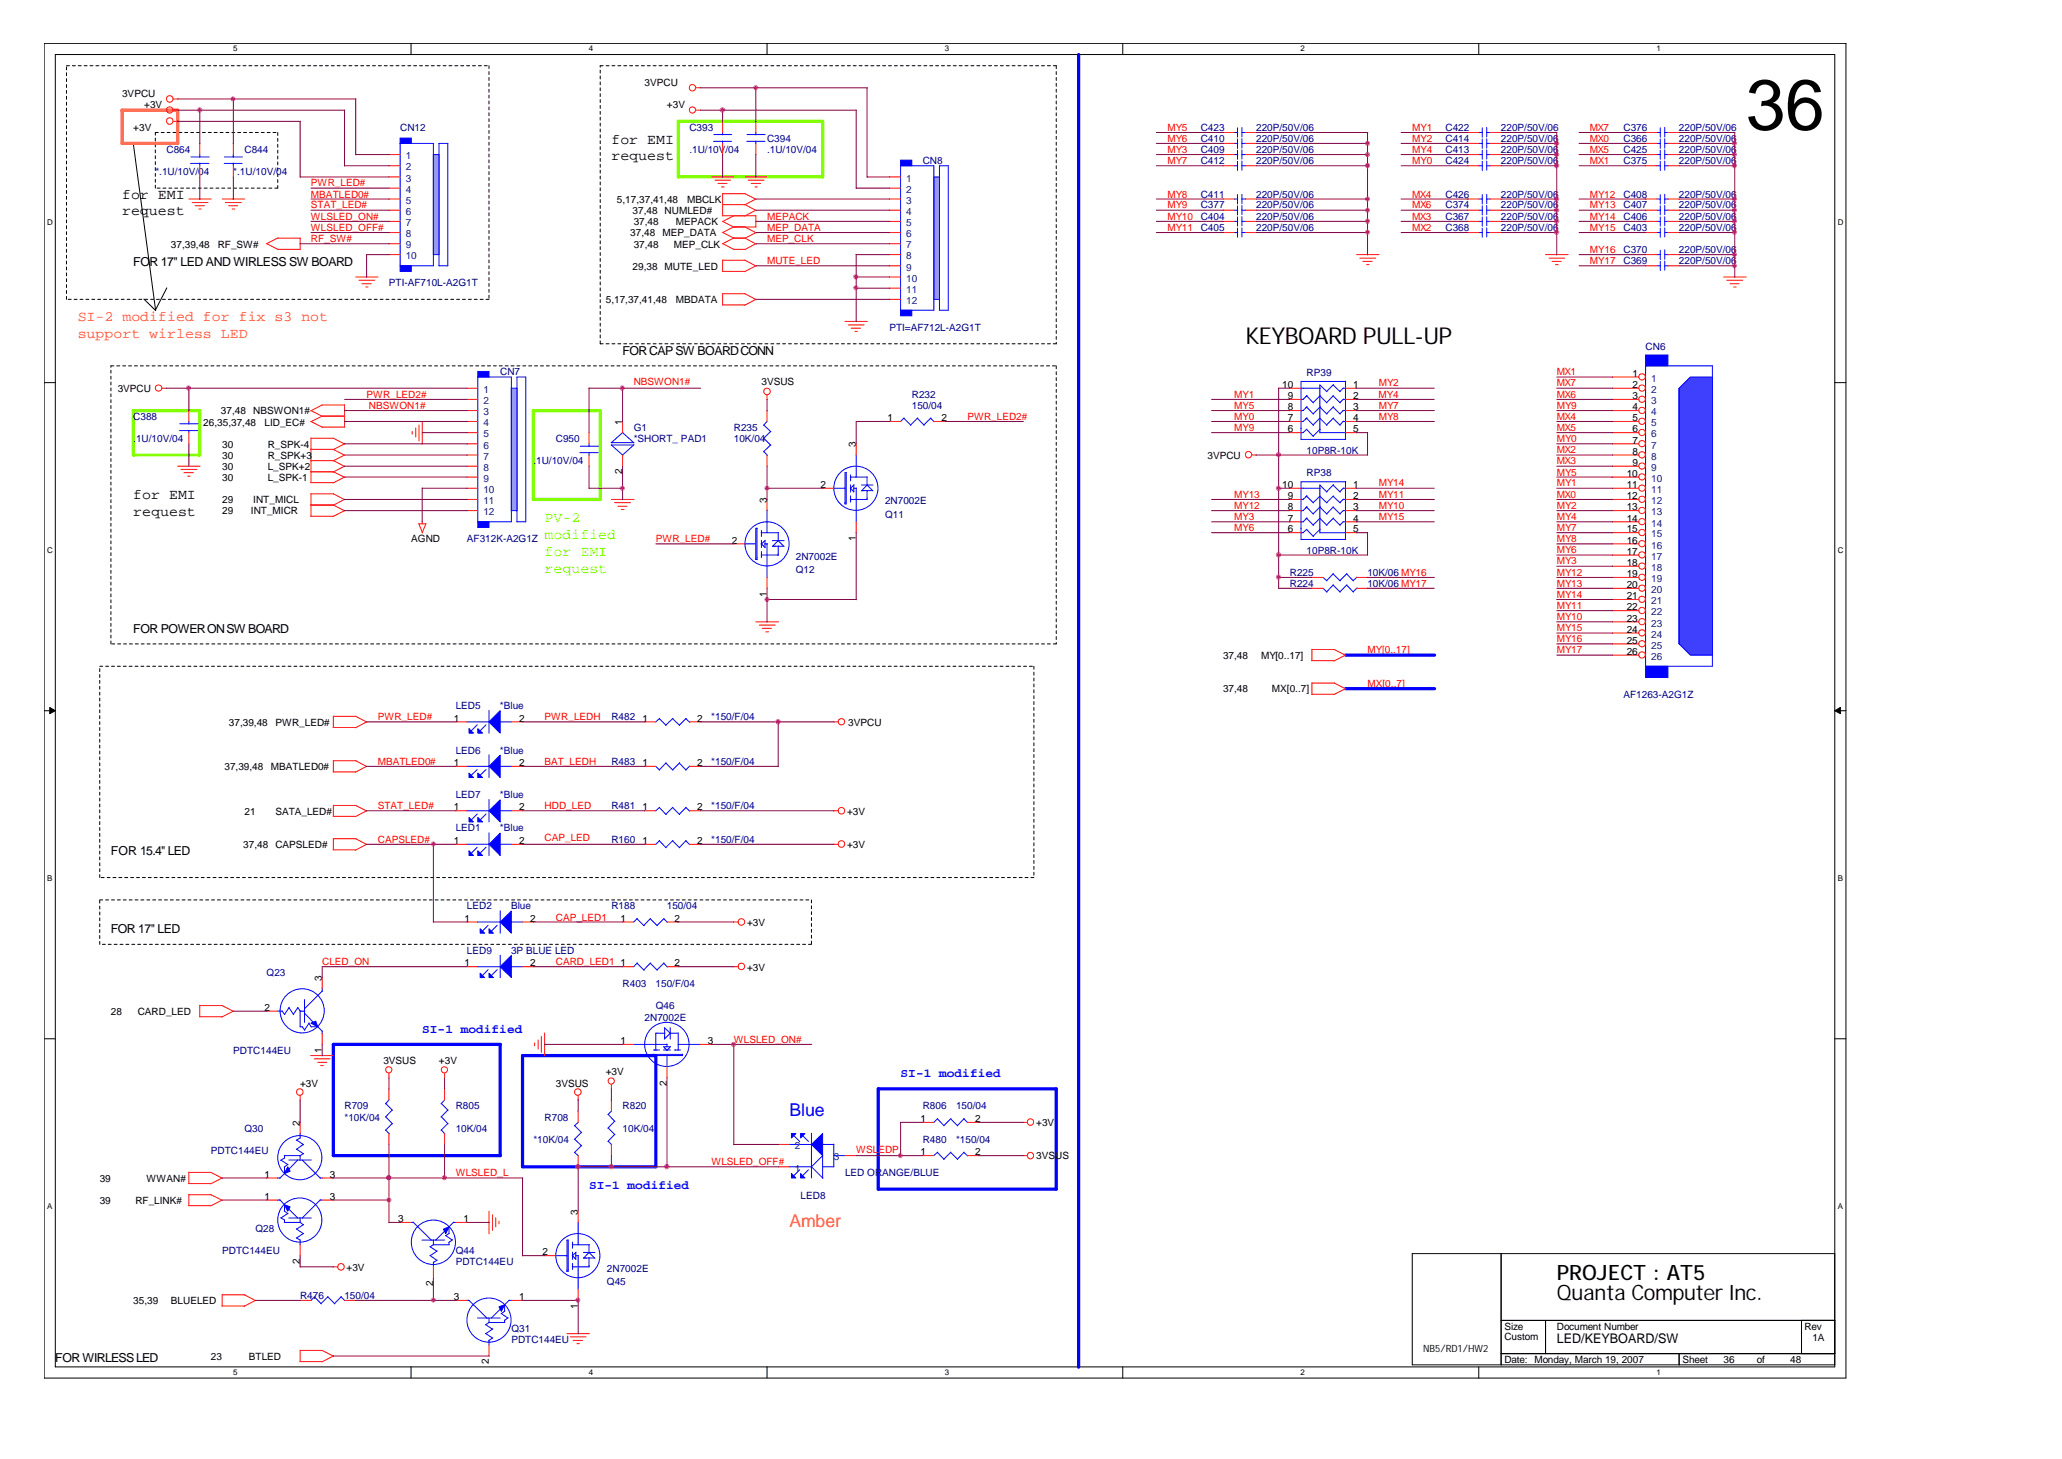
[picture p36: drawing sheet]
<svg xmlns="http://www.w3.org/2000/svg" width="297mm" height="210mm" viewBox="0 0 297 210" stroke-linecap="round" stroke-linejoin="round" font-family="sans-serif">
<defs><g id="words">
<text font-size="10.2" x="251.2" y="18.6">36</text>
<text font-size="3.3" x="179.2" y="49.5">KEYBOARD PULL-UP</text>
<g font-size="3">
<text x="224" y="184.2">PROJECT : AT5</text>
<text x="224" y="187">Quanta Computer Inc.</text>
</g>
<text font-size="2.5" fill="#00f" x="113.6" y="160.5">Blue</text>
<text font-size="2.5" fill="#ff8000" x="113.6" y="176.5">Amber</text>
<g font-size="2.1">
<text x="88" y="20.7">for EMI</text>
<text x="88" y="23">request</text>
<text x="17.6" y="28.7">for EMI</text>
<text x="17.6" y="31">request</text>
<text x="19.2" y="71.9">for EMI</text>
<text x="19.2" y="74.2">request</text>
</g>
<g font-size="2.1" fill="#ff8000">
<text x="11.2" y="46.2">SI-2 modified for fix s3 not</text>
<text x="11.2" y="48.6">support wirless LED</text>
</g>
<g font-size="2.1" fill="#80ff00">
<text x="78.4" y="75.1">PV-2</text>
<text x="78.4" y="77.5">modified</text>
<text x="78.4" y="80">for EMI</text>
<text x="78.4" y="82.4">request</text>
</g>
<text font-size="1.9" x="224" y="193.2">LED/KEYBOARD/SW</text>
<g font-size="1.8">
<text x="19.2" y="38.2">FOR 17&quot; LED AND WIRLESS SW BOARD</text>
<text x="89.6" y="51.1">FOR CAP SW BOARD CONN</text>
<text x="19.2" y="91.1">FOR POWER ON SW BOARD</text>
<text x="16" y="123.1">FOR 15.4&quot; LED</text>
<text x="16" y="134.3">FOR 17&quot; LED</text>
<text x="8" y="196">FOR WIRLESS LED</text>
</g>
<g font-size="1.8" fill="#00f">
<text x="60.7" y="148.6">SI-1 modified</text>
<text x="129.6" y="155">SI-1 modified</text>
<text x="84.8" y="171">SI-1 modified</text>
</g>
<g font-size="1.4">
<text x="17.6" y="14">3VPCU</text>
<text x="20.7" y="15.6">+3V</text>
<text x="92.8" y="12.4">3VPCU</text>
<text x="96" y="15.6">+3V</text>
<text x="19.2" y="18.8">+3V</text>
<text x="88.8" y="29.2">5,17,37,41,48</text>
<text x="98.8" y="29.2">MBCLK</text>
<text x="24.6" y="35.6">37,39,48</text>
<text x="31.3" y="35.6">RF_SW#</text>
<text x="90.7" y="34">37,48</text>
<text x="91" y="30.8">37,48</text>
<text x="91.2" y="35.6">37,48</text>
<text x="91.2" y="32.4">37,48</text>
<text x="95.3" y="34">MEP_DATA</text>
<text x="95.6" y="30.8">NUMLED#</text>
<text x="96.9" y="35.6">MEP_CLK</text>
<text x="97.2" y="32.4">MEPACK</text>
<text x="91" y="38.8">29,38</text>
<text x="95.6" y="38.8">MUTE_LED</text>
<text x="87.2" y="43.6">5,17,37,41,48</text>
<text x="97.2" y="43.6">MBDATA</text>
<text x="16.9" y="56.4">3VPCU</text>
<text x="31.8" y="59.6">37,48</text>
<text x="36.4" y="59.6">NBSWON1#</text>
<text x="109.6" y="55.4">3VSUS</text>
<text x="184.5" y="55.8">10</text>
<text x="185.3" y="57.4">9</text>
<text x="185.3" y="59">8</text>
<text x="194.7" y="59">3</text>
<text x="194.7" y="57.4">2</text>
<text x="194.7" y="55.8">1</text>
<text x="234.9" y="59">4</text>
<text x="234.9" y="57.4">3</text>
<text x="234.9" y="55.8">2</text>
<text x="234.9" y="54.2">1</text>
<text x="29.3" y="61.2">26,35,37,48</text>
<text x="32" y="64.4">30</text>
<text x="38.1" y="61.2">LID_EC#</text>
<text x="38.5" y="64.4">R_SPK-4</text>
<text x="89.5" y="61.1" transform="rotate(-90 89.5 61.1)">1</text>
<text x="123.1" y="64.4" transform="rotate(-90 123.1 64.4)">3</text>
<text x="127.7" y="60.6">1</text>
<text x="135.5" y="60.6">2</text>
<text x="185.3" y="60.6">7</text>
<text x="185.3" y="62.2">6</text>
<text x="194.7" y="60.6">4</text>
<text x="194.7" y="62.2">5</text>
<text x="234.9" y="65.4">8</text>
<text x="234.9" y="63.8">7</text>
<text x="234.9" y="62.2">6</text>
<text x="234.9" y="60.6">5</text>
<text x="32" y="66">30</text>
<text x="32" y="67.6">30</text>
<text x="32" y="69.2">30</text>
<text x="38.5" y="66">R_SPK+3</text>
<text x="38.5" y="67.6">L_SPK+2</text>
<text x="38.5" y="69.2">L_SPK-1</text>
<text x="89.5" y="68.3" transform="rotate(-90 89.5 68.3)">2</text>
<text x="118.1" y="70.2">2</text>
<text x="173.7" y="66">3VPCU</text>
<text x="184.5" y="70.2">10</text>
<text x="185.3" y="71.8">9</text>
<text x="194.7" y="71.8">2</text>
<text x="194.7" y="70.2">1</text>
<text x="234.1" y="71.8">12</text>
<text x="234.1" y="70.2">11</text>
<text x="234.1" y="68.6">10</text>
<text x="234.9" y="67">9</text>
<text x="32" y="72.4">29</text>
<text x="32" y="74">29</text>
<text x="36.1" y="74">INT_MICR</text>
<text x="36.4" y="72.4">INT_MICL</text>
<text x="59.2" y="78">AGND</text>
<text x="110.3" y="72.4" transform="rotate(-90 110.3 72.4)">3</text>
<text x="123.1" y="77.9" transform="rotate(-90 123.1 77.9)">1</text>
<text x="185.3" y="73.4">8</text>
<text x="185.3" y="75">7</text>
<text x="185.3" y="76.6">6</text>
<text x="194.7" y="75">4</text>
<text x="194.7" y="73.4">3</text>
<text x="194.7" y="76.6">5</text>
<text x="234.1" y="76.6">15</text>
<text x="234.1" y="75">14</text>
<text x="234.1" y="73.4">13</text>
<text x="105.3" y="78.2">2</text>
<text x="234.1" y="83">19</text>
<text x="234.1" y="81.4">18</text>
<text x="234.1" y="79.8">17</text>
<text x="234.1" y="78.2">16</text>
<text x="110.3" y="85.9" transform="rotate(-90 110.3 85.9)">1</text>
<text x="234.1" y="89.4">23</text>
<text x="234.1" y="87.8">22</text>
<text x="234.1" y="86.2">21</text>
<text x="234.1" y="84.6">20</text>
<text x="176" y="94.8">37,48</text>
<text x="181.4" y="94.8">MY[0..17]</text>
<text x="234.1" y="94.2">26</text>
<text x="234.1" y="92.6">25</text>
<text x="234.1" y="91">24</text>
<text x="176" y="99.6">37,48</text>
<text x="183" y="99.6">MX[0..7]</text>
<text x="32.9" y="104.4">37,39,48</text>
<text x="39.6" y="104.4">PWR_LED#</text>
<text x="65.3" y="103.8">1</text>
<text x="74.7" y="103.8">2</text>
<text x="92.5" y="103.8">1</text>
<text x="100.3" y="103.8">2</text>
<text x="122" y="104.4">3VPCU</text>
<text x="32.3" y="110.8">37,39,48</text>
<text x="39" y="110.8">MBATLED0#</text>
<text x="65.3" y="110.2">1</text>
<text x="74.7" y="110.2">2</text>
<text x="92.5" y="110.2">1</text>
<text x="100.3" y="110.2">2</text>
<text x="35.2" y="117.2">21</text>
<text x="39.6" y="117.2">SATA_LED#</text>
<text x="65.3" y="116.6">1</text>
<text x="74.7" y="116.6">2</text>
<text x="92.5" y="116.6">1</text>
<text x="100.3" y="116.6">2</text>
<text x="121.9" y="117.2">+3V</text>
<text x="35" y="122">37,48</text>
<text x="39.6" y="122">CAPSLED#</text>
<text x="65.3" y="121.4">1</text>
<text x="74.7" y="121.4">2</text>
<text x="92.5" y="121.4">1</text>
<text x="100.3" y="121.4">2</text>
<text x="121.9" y="122">+3V</text>
<text x="66.8" y="132.6">1</text>
<text x="76.3" y="132.6">2</text>
<text x="89.3" y="132.6">1</text>
<text x="97.1" y="132.6">2</text>
<text x="107.5" y="133.2">+3V</text>
<text x="46.3" y="141.2" transform="rotate(-90 46.3 141.2)">3</text>
<text x="66.8" y="139">1</text>
<text x="76.3" y="139">2</text>
<text x="89.3" y="139">1</text>
<text x="97.1" y="139">2</text>
<text x="107.5" y="139.6">+3V</text>
<text x="16" y="146">28</text>
<text x="19.8" y="146">CARD_LED</text>
<text x="38.1" y="145.4">2</text>
<text x="46.3" y="151.4" transform="rotate(-90 46.3 151.4)">1</text>
<text x="55.2" y="153">3VSUS</text>
<text x="63.2" y="153">+3V</text>
<text x="87.2" y="154.7">+3V</text>
<text x="89.3" y="150.2">1</text>
<text x="101.9" y="150.2">3</text>
<text x="43.1" y="162" transform="rotate(-90 43.1 162)">2</text>
<text x="43.2" y="156.4">+3V</text>
<text x="80" y="156.4">3VSUS</text>
<text x="95.9" y="156.3" transform="rotate(-90 95.9 156.3)">2</text>
<text x="132.5" y="161.4">1</text>
<text x="140.3" y="161.4">2</text>
<text x="132.5" y="166.2">1</text>
<text x="140.3" y="166.2">2</text>
<text x="149.1" y="162">+3V</text>
<text x="149.1" y="166.8">3VSUS</text>
<text x="14.4" y="170">39</text>
<text x="14.4" y="173.2">39</text>
<text x="19.5" y="173.2">RF_LINK#</text>
<text x="21.1" y="170">WWAN#</text>
<text x="38.1" y="172.6">1</text>
<text x="38.1" y="169.4">1</text>
<text x="47.5" y="172.6">3</text>
<text x="47.5" y="169.4">3</text>
<text x="57.3" y="175.8">3</text>
<text x="66.7" y="175.8">1</text>
<text x="83.1" y="174.8" transform="rotate(-90 83.1 174.8)">3</text>
<text x="43.1" y="181.9" transform="rotate(-90 43.1 181.9)">2</text>
<text x="49.9" y="182.8">+3V</text>
<text x="62.3" y="185.1" transform="rotate(-90 62.3 185.1)">2</text>
<text x="78.1" y="180.6">2</text>
<text x="19.2" y="187.6">35,39</text>
<text x="24.6" y="187.6">BLUELED</text>
<text x="65.3" y="187">3</text>
<text x="74.7" y="187">1</text>
<text x="83.1" y="188.3" transform="rotate(-90 83.1 188.3)">1</text>
<text x="216.5" y="191.3">Size</text>
<text x="224" y="191.3">Document Number</text>
<text x="259.6" y="191.3">Rev</text>
<text x="30.4" y="195.6">23</text>
<text x="35.8" y="195.6">BTLED</text>
<text x="70.3" y="196.3" transform="rotate(-90 70.3 196.3)">2</text>
<text x="204.8" y="194.5">NB5/RD1/HW2</text>
<text x="216.5" y="192.8">Custom</text>
<text x="216.5" y="196.1">Date: Monday, March 19, 2007</text>
<text x="242.1" y="196.1">Sheet</text>
<text x="248" y="196.1">36</text>
<text x="252.8" y="196.1">of</text>
<text x="257.6" y="196.1">48</text>
<text x="260.8" y="192.9">1A</text>
</g>
<g font-size="1.4" fill="#000080">
<text x="24" y="22">C864</text>
<text x="35.2" y="22">C844</text>
<text x="57.6" y="18.8">CN12</text>
<text x="99.2" y="18.8">C393</text>
<text x="99.2" y="22">.1U/10V/04</text>
<text x="110.4" y="20.4">C394</text>
<text x="110.4" y="22">.1U/10V/04</text>
<text x="132.8" y="23.6">CN8</text>
<text x="172.8" y="20.4">C410</text>
<text x="172.8" y="22">C409</text>
<text x="172.8" y="23.6">C412</text>
<text x="172.8" y="18.8">C423</text>
<text x="180.7" y="20.4">220P/50V/06</text>
<text x="180.7" y="22">220P/50V/06</text>
<text x="180.7" y="23.6">220P/50V/06</text>
<text x="180.7" y="18.8">220P/50V/06</text>
<text x="208" y="20.4">C414</text>
<text x="208" y="18.8">C422</text>
<text x="208" y="22">C413</text>
<text x="208" y="23.6">C424</text>
<text x="216" y="20.4">220P/50V/06</text>
<text x="216" y="18.8">220P/50V/06</text>
<text x="216" y="22">220P/50V/06</text>
<text x="216" y="23.6">220P/50V/06</text>
<text x="233.6" y="20.4">C366</text>
<text x="233.6" y="18.8">C376</text>
<text x="233.6" y="22">C425</text>
<text x="233.6" y="23.6">C375</text>
<text x="241.6" y="20.4">220P/50V/06</text>
<text x="241.6" y="18.8">220P/50V/06</text>
<text x="241.6" y="22">220P/50V/06</text>
<text x="241.6" y="23.6">220P/50V/06</text>
<text x="22.4" y="25.2">*.1U/10V/04</text>
<text x="33.6" y="25.2">*.1U/10V/04</text>
<text x="172.8" y="30">C377</text>
<text x="172.8" y="28.4">C411</text>
<text x="180.7" y="30">220P/50V/06</text>
<text x="180.7" y="28.4">220P/50V/06</text>
<text x="208" y="30">C374</text>
<text x="208" y="28.4">C426</text>
<text x="216" y="30">220P/50V/06</text>
<text x="216" y="28.4">220P/50V/06</text>
<text x="233.6" y="30">C407</text>
<text x="233.6" y="28.4">C408</text>
<text x="241.6" y="30">220P/50V/06</text>
<text x="241.6" y="28.4">220P/50V/06</text>
<text x="172.8" y="31.6">C404</text>
<text x="172.8" y="33.2">C405</text>
<text x="180.7" y="31.6">220P/50V/06</text>
<text x="180.7" y="33.2">220P/50V/06</text>
<text x="208" y="31.6">C367</text>
<text x="208" y="33.2">C368</text>
<text x="216" y="31.6">220P/50V/06</text>
<text x="216" y="33.2">220P/50V/06</text>
<text x="233.6" y="33.2">C403</text>
<text x="233.6" y="31.6">C406</text>
<text x="241.6" y="33.2">220P/50V/06</text>
<text x="241.6" y="31.6">220P/50V/06</text>
<text x="56" y="41.2">PTI-AF710L-A2G1T</text>
<text x="233.6" y="36.4">C370</text>
<text x="233.6" y="38">C369</text>
<text x="241.6" y="36.4">220P/50V/06</text>
<text x="241.6" y="38">220P/50V/06</text>
<text x="128" y="47.6">PTI=AF712L-A2G1T</text>
<text x="72" y="54">CN7</text>
<text x="236.8" y="50.3">CN6</text>
<text x="131.2" y="57.2">R232</text>
<text x="131.2" y="58.8">150/04</text>
<text x="188" y="54.2">RP39</text>
<text x="19.2" y="60.4">C388</text>
<text x="19.2" y="63.6">.1U/10V/04</text>
<text x="80" y="63.6">C950</text>
<text x="91.2" y="62">G1</text>
<text x="91.2" y="63.6">*SHORT_ PAD1</text>
<text x="105.6" y="62">R235</text>
<text x="105.6" y="63.6">10K/04</text>
<text x="188" y="65.4">10P8R-10K</text>
<text x="76.8" y="66.8">.1U/10V/04</text>
<text x="188" y="68.6">RP38</text>
<text x="67.2" y="78">AF312K-A2G1Z</text>
<text x="127.3" y="74.5">Q11</text>
<text x="127.3" y="72.6">2N7002E</text>
<text x="114.5" y="82.5">Q12</text>
<text x="114.5" y="80.6">2N7002E</text>
<text x="185.6" y="82.8">R225</text>
<text x="188" y="79.8">10P8R-10K</text>
<text x="196.7" y="82.8">10K/06 MY16</text>
<text x="185.6" y="84.4">R224</text>
<text x="196.7" y="84.4">10K/06 MY17</text>
<text x="65.6" y="102">LED5</text>
<text x="71.9" y="102">*Blue</text>
<text x="233.6" y="100.4">AF1263-A2G1Z</text>
<text x="88" y="103.6">R482</text>
<text x="102.3" y="103.6">*150/F/04</text>
<text x="65.6" y="108.4">LED6</text>
<text x="71.9" y="108.4">*Blue</text>
<text x="88" y="110">R483</text>
<text x="102.3" y="110">*150/F/04</text>
<text x="65.6" y="114.8">LED7</text>
<text x="65.6" y="119.6">LED1</text>
<text x="71.9" y="114.8">*Blue</text>
<text x="71.9" y="119.6">*Blue</text>
<text x="88" y="116.4">R481</text>
<text x="102.3" y="116.4">*150/F/04</text>
<text x="88" y="121.2">R160</text>
<text x="102.3" y="121.2">*150/F/04</text>
<text x="67.2" y="130.8">LED2</text>
<text x="73.5" y="130.8">Blue</text>
<text x="88" y="130.8">R188</text>
<text x="95.9" y="130.8">150/04</text>
<text x="67.2" y="137.2">LED9</text>
<text x="73.5" y="137.2">3P BLUE LED</text>
<text x="38.4" y="140.4">Q23</text>
<text x="89.6" y="142">R403</text>
<text x="94.3" y="142">150/F/04</text>
<text x="92.8" y="146.8">2N7002E</text>
<text x="94.4" y="145.2">Q46</text>
<text x="33.6" y="151.6">PDTC144EU</text>
<text x="49.6" y="159.6">R709</text>
<text x="49.6" y="161.2">*10K/04</text>
<text x="65.6" y="159.6">R805</text>
<text x="78.4" y="161.2">R708</text>
<text x="89.6" y="159.6">R820</text>
<text x="132.8" y="159.6">R806</text>
<text x="137.6" y="159.6">150/04</text>
<text x="30.4" y="166">PDTC144EU</text>
<text x="35.2" y="162.8">Q30</text>
<text x="65.6" y="162.8">10K/04</text>
<text x="76.8" y="164.4">*10K/04</text>
<text x="89.6" y="162.8">10K/04</text>
<text x="132.8" y="164.4">R480</text>
<text x="137.6" y="164.4">*150/04</text>
<text x="115.2" y="172.4">LED8</text>
<text x="121.6" y="169.2">LED ORANGE/BLUE</text>
<text x="36.7" y="177.2">Q28</text>
<text x="32" y="180.4">PDTC144EU</text>
<text x="65.6" y="180.4">Q44</text>
<text x="65.6" y="182">PDTC144EU</text>
<text x="87.3" y="184.9">Q45</text>
<text x="87.3" y="183">2N7002E</text>
<text x="43.2" y="186.8">R476</text>
<text x="49.5" y="186.8">150/04</text>
<text x="73.6" y="191.6">Q31</text>
<text x="73.6" y="193.2">PDTC144EU</text>
</g>
<g font-size="1.4" fill="#004080">
<text x="58.4" y="22.9">1</text>
<text x="58.4" y="24.5">2</text>
<text x="58.4" y="26.1">3</text>
<text x="58.4" y="27.7">4</text>
<text x="58.4" y="29.3">5</text>
<text x="130.4" y="26.1">1</text>
<text x="130.4" y="27.7">2</text>
<text x="130.4" y="29.3">3</text>
<text x="58.4" y="30.9">6</text>
<text x="58.4" y="32.5">7</text>
<text x="58.4" y="34.1">8</text>
<text x="58.4" y="35.7">9</text>
<text x="130.4" y="30.9">4</text>
<text x="130.4" y="32.5">5</text>
<text x="130.4" y="34.1">6</text>
<text x="130.4" y="35.7">7</text>
<text x="58.4" y="37.3">10</text>
<text x="130.4" y="37.3">8</text>
<text x="130.4" y="38.9">9</text>
<text x="130.4" y="40.5">10</text>
<text x="130.4" y="42.1">11</text>
<text x="130.4" y="43.7">12</text>
<text x="69.6" y="56.5">1</text>
<text x="69.6" y="58.1">2</text>
<text x="69.6" y="59.7">3</text>
<text x="237.6" y="59.7">4</text>
<text x="237.6" y="58.1">3</text>
<text x="237.6" y="56.5">2</text>
<text x="237.6" y="54.9">1</text>
<text x="69.6" y="61.3">4</text>
<text x="69.6" y="62.9">5</text>
<text x="69.6" y="64.5">6</text>
<text x="237.6" y="64.5">7</text>
<text x="237.6" y="62.9">6</text>
<text x="237.6" y="61.3">5</text>
<text x="69.6" y="66.1">7</text>
<text x="69.6" y="67.7">8</text>
<text x="69.6" y="69.3">9</text>
<text x="69.6" y="70.9">10</text>
<text x="237.6" y="70.9">11</text>
<text x="237.6" y="69.3">10</text>
<text x="237.6" y="67.7">9</text>
<text x="237.6" y="66.1">8</text>
<text x="69.6" y="72.5">11</text>
<text x="69.6" y="74.1">12</text>
<text x="237.6" y="77.3">15</text>
<text x="237.6" y="75.7">14</text>
<text x="237.6" y="74.1">13</text>
<text x="237.6" y="72.5">12</text>
<text x="237.6" y="83.7">19</text>
<text x="237.6" y="82.1">18</text>
<text x="237.6" y="80.5">17</text>
<text x="237.6" y="78.9">16</text>
<text x="237.6" y="88.5">22</text>
<text x="237.6" y="86.9">21</text>
<text x="237.6" y="85.3">20</text>
<text x="237.6" y="94.9">26</text>
<text x="237.6" y="93.3">25</text>
<text x="237.6" y="91.8">24</text>
<text x="237.6" y="90.1">23</text>
<text x="114.4" y="165.3">2</text>
<text x="120" y="166.9">3</text>
<text x="114.4" y="168.5">1</text>
</g>
<g font-size="1.4" fill="#f00">
<text x="168" y="22">MY3</text>
<text x="168" y="23.6">MY7</text>
<text x="168" y="18.8">MY5</text>
<text x="168" y="20.4">MY6</text>
<text x="203.2" y="23.6">MY0</text>
<text x="203.2" y="20.4">MY2</text>
<text x="203.2" y="18.8">MY1</text>
<text x="203.2" y="22">MY4</text>
<text x="228.7" y="20.4">MX0</text>
<text x="228.8" y="18.8">MX7</text>
<text x="228.8" y="22">MX5</text>
<text x="228.8" y="23.6">MX1</text>
<text x="44.7" y="28.4">MBATLED0#</text>
<text x="44.7" y="26.8">PWR_LED#</text>
<text x="44.7" y="30">STAT_LED#</text>
<text x="168" y="30">MY9</text>
<text x="168" y="28.4">MY8</text>
<text x="203.2" y="28.4">MX4</text>
<text x="203.2" y="30">MX6</text>
<text x="228.7" y="28.4">MY12</text>
<text x="228.8" y="30">MY13</text>
<text x="44.7" y="31.6">WLSLED_ON#</text>
<text x="44.7" y="34.8">RF_SW#</text>
<text x="44.7" y="33.2">WLSLED_OFF#</text>
<text x="110.4" y="31.6">MEPACK</text>
<text x="110.4" y="34.8">MEP_CLK</text>
<text x="110.4" y="33.2">MEP_DATA</text>
<text x="168" y="31.6">MY10</text>
<text x="168" y="33.2">MY11</text>
<text x="203.2" y="31.6">MX3</text>
<text x="203.2" y="33.2">MX2</text>
<text x="228.8" y="33.2">MY15</text>
<text x="228.8" y="31.6">MY14</text>
<text x="110.4" y="38">MUTE_LED</text>
<text x="228.8" y="38">MY17</text>
<text x="228.8" y="36.4">MY16</text>
<text x="224" y="54">MX1</text>
<text x="52.7" y="57.2">PWR_LED2#</text>
<text x="53.1" y="58.8">NBSWON1#</text>
<text x="91.2" y="55.4">NBSWON1#</text>
<text x="177.6" y="57.2">MY1</text>
<text x="177.6" y="58.8">MY5</text>
<text x="198.3" y="57.2">MY4</text>
<text x="198.4" y="58.8">MY7</text>
<text x="198.4" y="55.6">MY2</text>
<text x="224" y="57.2">MX6</text>
<text x="224" y="58.8">MY9</text>
<text x="224" y="55.6">MX7</text>
<text x="139.2" y="60.4">PWR_LED2#</text>
<text x="177.6" y="62">MY9</text>
<text x="177.6" y="60.4">MY0</text>
<text x="198.4" y="60.4">MY8</text>
<text x="224" y="63.6">MY0</text>
<text x="224" y="62">MX5</text>
<text x="224" y="60.4">MX4</text>
<text x="224" y="65.2">MX2</text>
<text x="177.6" y="71.6">MY13</text>
<text x="198.4" y="70">MY14</text>
<text x="198.4" y="71.6">MY11</text>
<text x="224" y="71.6">MX0</text>
<text x="224" y="70">MY1</text>
<text x="224" y="68.4">MY5</text>
<text x="224" y="66.8">MX3</text>
<text x="94.4" y="78">PWR_LED#</text>
<text x="177.6" y="73.2">MY12</text>
<text x="177.6" y="76.4">MY6</text>
<text x="177.6" y="74.8">MY3</text>
<text x="198.4" y="74.8">MY15</text>
<text x="198.4" y="73.2">MY10</text>
<text x="224" y="73.2">MY2</text>
<text x="224" y="76.4">MY7</text>
<text x="224" y="74.8">MY4</text>
<text x="224" y="78">MY8</text>
<text x="224" y="79.6">MY6</text>
<text x="224" y="82.8">MY12</text>
<text x="224" y="81.2">MY3</text>
<text x="224" y="87.6">MY11</text>
<text x="224" y="86">MY14</text>
<text x="224" y="84.4">MY13</text>
<text x="224" y="89.2">MY10</text>
<text x="196.8" y="94">MY[0..17]</text>
<text x="224" y="94">MY17</text>
<text x="224" y="90.8">MY15</text>
<text x="224" y="92.4">MY16</text>
<text x="196.8" y="98.8">MX[0..7]</text>
<text x="54.4" y="103.6">PWR_LED#</text>
<text x="78.4" y="103.6">PWR_LEDH</text>
<text x="54.4" y="110">MBATLED0#</text>
<text x="78.4" y="110">BAT_LEDH</text>
<text x="54.4" y="116.4">STAT_LED#</text>
<text x="78.4" y="116.4">HDD_LED</text>
<text x="54.4" y="121.2">CAPSLED#</text>
<text x="78.4" y="121">CAP_LED</text>
<text x="80" y="132.4">CAP_LED1</text>
<text x="46.4" y="138.8">CLED_ON</text>
<text x="80" y="138.8">CARD_LED1</text>
<text x="105.6" y="150">WLSLED_ON#</text>
<text x="102.4" y="167.6">WLSLED_OFF#</text>
<text x="123.2" y="165.9">WSLEDP</text>
<text x="65.6" y="169.2">WLSLED_L</text>
</g>
<g font-size="1.1">
<text x="33.5" y="7.4">5</text>
<text x="84.7" y="7.4">4</text>
<text x="135.9" y="7.4">3</text>
<text x="187.1" y="7.4">2</text>
<text x="238.3" y="7.4">1</text>
<text x="6.8" y="32.4">D</text>
<text x="264.4" y="32.4">D</text>
<text x="6.8" y="79.6">C</text>
<text x="264.4" y="79.6">C</text>
<text x="6.8" y="126.8">B</text>
<text x="264.4" y="126.8">B</text>
<text x="6.8" y="174">A</text>
<text x="264.4" y="174">A</text>
<text x="33.5" y="197.8">5</text>
<text x="84.7" y="197.8">4</text>
<text x="135.9" y="197.8">3</text>
<text x="187.1" y="197.8">2</text>
<text x="238.3" y="197.8">1</text>
</g>
</g></defs>
<g fill="none" stroke="#000" stroke-width=".14">
<path d="M6.3 6.2h259.3v192.1h-259.3zM8 7.8h256v188.9h-256zM59.1 6.2v1.6M110.4 6.2v1.6M161.5 6.2v1.6M212.8 6.2v1.6M19.2 20.6l3.2 24.1M6.3 55h1.7M24 41.4l-1.6 3.2-1.7-1.6M264 55h1.6M6.3 102.2h1.7M264 102.2h1.6"/>
<path d="M6.3 149.5h1.7M264 149.5h1.6M59.1 196.7v1.6M110.4 196.7v1.6M161.5 196.7v1.6M212.8 196.7v1.6M216 190h48M216 180.4v16M216 194.7h48M222.4 190v4.7M241.6 194.7v1.7M259.2 190v4.7"/>
<path d="M264 180.4h-60.8v16h60.8"/>
</g>
<g fill="#000" stroke="#000" stroke-width=".14">
<path d="M7.2 101.8l.8 .4-.8 .5z" fill-rule="evenodd"/>
<path d="M264 102.2l.8-.4v.9z" fill-rule="evenodd"/>
</g>
<path d="M155.2 7.8v188.9M48 150.3h24v16h-24zM75.2 151.9h19.2v16h-19.2zM126.4 156.6h25.6v14.5h-25.6z" fill="none" stroke="#00f" stroke-width=".47"/>
<g fill="none" stroke="#000" stroke-width=".14" stroke-dasharray=".4">
<path d="M9.6 9.5h60.8M22.4 19.1h17.6M40 19.1v8M70.4 9.5v33.6M86.4 9.5h65.6M152 9.5v40M22.4 27.1v-8M40 27.1h-17.6M9.6 43.1v-33.6M16 52.6h136M70.4 43.1h-60.8M86.4 49.5v-40"/>
<path d="M152 49.5h-65.6M152 52.6v40M14.4 95.9h134.4M16 92.6v-40M148.8 95.9v30.4M152 92.6h-136M14.4 126.3v-30.4M14.4 129.5h102.4M14.4 135.9v-6.4M116.8 129.5v6.4M116.8 135.9h-102.4M148.8 126.3h-134.4"/>
</g>
<path d="M97.6 17.5h20.8v8h-20.8zM19.2 59.1h9.5v6.4h-9.5zM76.8 59.1h9.6v12.8h-9.6z" fill="none" stroke="#80ff00" stroke-width=".47"/>
<path d="M17.6 15.8h8v4.8h-8z" fill="none" stroke="#ff8000" stroke-width=".47"/>
<g fill="none" stroke="#f00" stroke-width=".14">
<path d="M24.9 14.2h.7M24.9 15.8h.7M24.9 17.5h.7M100.1 15.8h.7M100.1 12.6h.7M104 17.5v1.6M211.2 19.1h1.6M214.4 19.1h1.6M236.8 19.1h1.6M240 19.1h1.6M27.2 28.6h3.2M27.6 29.1h2.3"/>
<path d="M28.1 29.6h1.3M28.6 30.1h.4M28.7 20.6v1.6M28.7 23.8v1.7M32 28.6h3.2M32.4 29.1h2.3M32.9 29.6h1.3M33.4 30.1h.4M51.2 39.8h3.2M102.4 25.5h3.2M102.9 25.9h2.2M103.3 26.4h1.3"/>
<path d="M103.8 26.9h.4M104 20.6v1.6M107.2 25.5h3.2M107.7 25.9h2.2M108.1 26.4h1.3M108.6 26.9h.4M176 28.6h1.6M176 31.8h1.6M176 20.6h1.6M176 30.2h1.6M176 33.5h1.6M179.2 28.6h1.6"/>
<path d="M179.2 31.8h1.6M179.2 20.6h1.6M179.2 30.2h1.6M179.2 33.5h1.6M195.2 36.6h3.2M195.7 37.1h2.3M196.1 37.6h1.3M196.6 38.1h.4M211.2 28.6h1.6M211.2 31.8h1.6M211.2 20.6h1.6M211.2 30.2h1.6"/>
<path d="M211.2 22.2h1.6M211.2 23.8h1.6M214.4 28.6h1.6M214.4 31.8h1.6M214.4 20.6h1.6M214.4 30.2h1.6M214.4 22.2h1.6M214.4 23.8h1.6M222.4 36.6h3.2M222.9 37.1h2.2M223.3 37.6h1.3M223.8 38.1h.4"/>
<path d="M236.8 36.6h1.6M236.8 20.6h1.6M236.8 30.2h1.6M236.8 33.5h1.6M236.8 22.2h1.6M236.8 23.8h1.6M240 36.6h1.6M240 20.6h1.6M240 30.2h1.6M240 33.5h1.6M240 22.2h1.6M240 23.8h1.6"/>
<path d="M248 39.8h3.2M23.3 55.9h.7M27.2 59.1v1.5M51.6 40.3h2.3M52.1 40.8h1.3M52.6 41.3h.4M110.4 56.8v.7M110.4 59.1v1.5M121.6 46.2h3.2M122 46.8h2.3M122.5 47.2h1.3M123 47.7h.4"/>
<path d="M185.6 55.9h1.6M185.6 57.5h1.6M185.6 59.1h1.6M193.6 55.9h1.6M193.6 57.5h1.6M193.6 59.1h1.6M248.5 40.3h2.2M248.9 40.8h1.3M249.4 41.3h.4M25.6 67.1h3.2M26 67.5h2.3M26.5 68h1.3"/>
<path d="M27 68.5h.3M27.2 62.2v1.7M59.3 62.1v.4M59.8 61.6v1.3M60.2 75.4h1.1M60.3 61.1v2.3M60.3 75.4l.5 1.3M60.7 60.6v3.3M60.7 75v.4M61.3 75.3l-.6 1.3M84.8 62.2v1.7M84.8 65.5v1.6"/>
<path d="M88 71.9h3.2M88.4 72.3h2.3M88.9 72.8h1.3M89.4 73.3h.4M105.6 78.2h1.6M110.4 65.5v1.6M110.4 71.9v1.6M118.4 70.2h1.6M123.2 63.9v1.6M123.2 75.1v1.5M128 60.6h1.6M134.4 60.6h1.6"/>
<path d="M180.1 65.5h.7M185.6 60.6h1.6M185.6 62.2h1.6M193.6 60.6h1.6M193.6 62.2h1.6M108.8 89.5h3.2M109.3 89.9h2.2M109.7 90.4h1.3M110.2 90.9h.4M110.4 83.1v1.5M188.8 84.6h1.6M195.2 84.6h1.6"/>
<path d="M65.6 116.6h1.6M65.6 110.3h1.6M73.6 116.6h1.6M73.6 110.3h1.6M92.8 103.9h1.6M92.8 116.6h1.6M99.2 103.9h1.6M99.2 116.6h1.6M119.9 103.9h.7M119.9 116.6h.7M67.2 139.1h1.5M75.2 139.1h1.6"/>
<path d="M89.6 139.1h1.6M92.8 121.5h1.6M96 139.1h1.6M99.2 121.5h1.6M105.5 139.1h.7M105.5 132.6h.7M119.9 121.5h.7M38.4 145.5h1.6M43.2 157.6v.7M44.7 151.9h3.3M45.2 152.3h2.3M45.7 152.8h1.3"/>
<path d="M46.1 153.3h.4M46.4 140.6v1.7M46.4 148.6v1.7M56 154.4v.7M56 156.6v1.7M64 154.4v.7M76.9 150v.4M77.4 149.6v1.3M77.9 149.1v2.3M78.4 148.6v3.3M83.2 157.6v.7M83.2 159.9v1.6"/>
<path d="M88 156v.7M88 158.3v1.6M89.6 150.3h1.6M96 153.5v1.6M100.8 150.3h1.6M38.4 172.6h1.6M38.4 169.5h1.6M43.2 161.5v1.6M43.2 179.1v1.6M46.4 172.6h1.6M46.4 169.5h1.6M56 163.1v1.5"/>
<path d="M70.4 174.3v3.2M70.9 174.8v2.2M71.3 175.2v1.3M71.8 175.7v.4M83.2 166.3v1.6M88 164.6v1.7M112 167.9h1.6M112 164.6h1.6M121.6 166.3h1.6M132.8 161.5h1.6M139.2 161.5h1.6M147.2 161.5h.6"/>
<path d="M147.2 166.3h.6M43.2 187.1h1.5M47.9 182.3h.7M49.6 187.1h1.6M65.6 187.1h1.6M70.4 193.5v1.6M73.6 187.1h1.6M81.6 191.9h3.2M82 192.3h2.3M82.5 192.8h1.3M83 193.3h.4"/>
<circle cx="24.4" cy="17.4" r=".47"/>
<circle cx="24.4" cy="14.2" r=".47"/>
<circle cx="24.4" cy="15.8" r=".46"/>
<circle cx="99.6" cy="12.6" r=".46"/>
<circle cx="99.6" cy="15.8" r=".45"/>
<circle cx="22.8" cy="55.8" r=".46"/>
<circle cx="110.4" cy="56.3" r=".47"/>
<circle cx="179.6" cy="65.4" r=".46"/>
<circle cx="121.1" cy="116.6" r=".47"/>
<circle cx="121.1" cy="103.8" r=".46"/>
<circle cx="106.7" cy="132.6" r=".47"/>
<circle cx="106.7" cy="139" r=".47"/>
<circle cx="121.1" cy="121.4" r=".47"/>
<circle cx="43.1" cy="157.1" r=".47"/>
<circle cx="55.9" cy="153.9" r=".45"/>
<circle cx="63.9" cy="153.9" r=".45"/>
<circle cx="83.1" cy="157.1" r=".47"/>
<circle cx="87.9" cy="155.5" r=".45"/>
<circle cx="148.3" cy="161.4" r=".46"/>
<circle cx="148.3" cy="166.3" r=".46"/>
<circle cx="49.1" cy="182.3" r=".47"/>
</g>
<g fill="none" stroke="#00f" stroke-width=".14">
<path d="M102.7 19.4h2.6M104 19.1v.3M178.1 20v1.4M178.7 20v1.3M212.8 19.1h.5M213.3 18.4v1.3M213.3 20v1.4M213.9 18.3v1.4M213.9 20v1.3M213.9 19.1h.5M238.4 19.1h.5M238.9 18.4v1.3"/>
<path d="M238.9 20v1.4M239.5 18.3v1.4M239.5 20v1.3M239.5 19.1h.5M27.4 23.5h2.7M27.5 22.6h2.6M28.7 22.2v.4M28.7 23.5v.3M102.7 20.3h2.5M104 20.3v.3M177.6 31.8h.5M177.6 20.6h.5"/>
<path d="M177.6 30.2h.5M177.6 33.5h.5M177.6 28.6h.5M178.1 28v1.4M178.1 29.6v1.3M178.1 31.2v1.3M178.1 32.8v1.3M178.7 31.8h.5M178.7 28v1.3M178.7 29.6v1.3M178.7 31.2v1.3M178.7 32.8v1.3"/>
<path d="M178.7 20.6h.5M178.7 30.2h.5M178.7 33.5h.5M178.7 28.6h.5M212.8 31.8h.5M212.8 20.6h.5M212.8 30.2h.5M212.8 28.6h.5M212.8 22.2h.5M212.8 23.8h.5M213.3 21.6v1.3M213.3 23.2v1.3"/>
<path d="M213.3 28v1.4M213.3 29.6v1.3M213.3 31.2v1.3M213.9 31.8h.5M213.9 20.6h.5M213.9 21.6v1.3M213.9 23.2v1.3M213.9 28v1.3M213.9 29.6v1.3M213.9 31.2v1.3M213.9 30.2h.5M213.9 28.6h.5"/>
<path d="M213.9 22.2h.5M213.9 23.8h.5M238.4 20.6h.5M238.4 30.2h.5M238.4 33.5h.5M238.4 36.6h.5M238.4 22.2h.5M238.4 23.8h.5M238.9 21.6v1.3M238.9 23.2v1.3M238.9 29.6v1.3M238.9 32.8v1.3"/>
<path d="M238.9 36v1.4M239.5 20.6h.5M239.5 30.2h.5M239.5 33.5h.5M239.5 21.6v1.3M239.5 23.2v1.3M239.5 29.6v1.3M239.5 32.8v1.3M239.5 36v1.3M239.5 36.6h.5M239.5 22.2h.5M239.5 23.8h.5"/>
<path d="M187.2 55.9h2.7M187.2 57.5h.3M187.2 59.1h.3M188 57l1 1M188 58.6l1 1M188 56.9l-.5 .6M188 58.5l-.5 .6M189.9 57l1 1M189.9 58.6l1 1M189.9 56.9l-1 1M189.9 58.5l-1 1M190.9 56.4l-1-1v6.9"/>
<path d="M191.8 55.4l1 1M191.8 57l1 1M191.8 58.6l1 1M191.9 55.3l-1 1M191.9 56.9l-1 1M191.9 58.5l-1 1M193.3 55.9h.3M193.3 57.5h.3M193.3 59.1h.3M193.3 55.8l-.5 .5M193.3 57.4l-.5 .5M193.3 59l-.5 .5"/>
<path d="M193.6 54.8v8.4M193.6 54.9h-6.4v8.4M236.8 52.6h9.6v43.3h-9.6zM25.8 61.9h2.6M25.9 61h2.6M27.2 60.6v.4M27.2 61.9v.3M83.4 65.1h2.7M83.5 64.2h2.6M84.8 63.9v.3M84.8 65.1v.4M107.2 78.2h1.6"/>
<path d="M108.9 76v4.5M109 76h-.2v4.5M109.5 76.6h2.5M109.5 78.2l.6 .6M109.5 79.9h2.5M109.6 76.3v.9M109.6 77.7v1.1M109.6 79.3v.9M109.9 61.1l1 1M109.9 63l1 1.1M109.9 65l.5 .5M110.1 78.2h.3"/>
<path d="M110.1 77.8v1M110.1 77.7l-.6 .6M110.4 73.4v3.2M110.4 78.2v4.9M110.4 60.6l-.5 .6M110.9 62.1l-1 1M110.9 64l-1 1M111.1 78.6l.9-.8 .8 .8M111.1 77.8h1.7M111.2 78.6h1.6M112 76.6v1.2M112 78.5v1.4"/>
<path d="M120 70.2h1.6M121.5 72.5h.3M121.8 68v4.5M121.8 68h-.2v4.5M122.3 68.6h2.5M122.3 70.2l.4 .4M122.3 71.9h2.5M122.4 68.3v.9M122.4 69.7v1.1M122.4 71.3v.9M122.6 70.5l.3 .3M122.9 70.2h.3"/>
<path d="M122.9 69.8v1M122.9 69.7l-.6 .6M123.2 65.4v3.2M123.2 70.2v4.9M124 70.6l.8-.8 .8 .8M124 69.8h1.6M124 70.6h1.6M124.8 68.6v1.2M124.8 70.5v1.4M130 60.2l1.1 1M130.1 60.1l-.5 .5M132 60.2l1 1"/>
<path d="M132 60.1l-1 1M133.9 60.2l.5 .5M133.9 60.1l-1 1M187.2 60.6h.3M187.2 62.2h.3M187.2 63.2h6.4M187.8 60.3l.2-.2-.5 .5M188 60.2l1 1M188 61.8l1 1M188 61.7l-.5 .5M189.9 60.2l1 1M189.9 62.2h3.7"/>
<path d="M189.9 60.1l-1 1M189.9 61.7l-1 1.1M191.8 60.2l1 1M191.9 60.1l-1 1M193.3 60.6h.3M193.3 60.6l-.5 .5M108.7 80.5h.2M190.4 84.6l.5 .6M191.8 84.2l1 1M191.9 84.1l-1 1M193.8 84.2l.9 1M193.8 84.1l-1 1"/>
<path d="M195.2 84.6l-.5 .5M67.1 110.3h3.3M67.1 116.6h3.3M68.7 110.7l-.9 .8M68.7 117.1l-.9 .9M69.9 110.7l-.8 .8M69.9 117.1l-.8 .9M70.4 108.6v3.3M70.4 115v3.3M71.9 110.3h1.7M71.9 116.6h1.7M94.9 103.4l.9 1"/>
<path d="M94.9 116.2l.9 1M94.9 103.3l-.5 .6M94.9 116.1l-.5 .5M96.8 103.4l1 1M96.8 116.2l1 1M96.8 103.3l-1 1M96.8 116.1l-1 1.1M98.7 103.4l.5 .5M98.7 116.2l.5 .5M98.7 103.3l-1 1M98.7 116.1l-1 1.1M68.7 139.1h3.3"/>
<path d="M70.2 139.5l-.8 .8M71.5 139.5l-.8 .8M72 137.4v3.2M73.5 139.1h1.7M91.7 138.6l1 1M91.7 138.5l-.5 .6M93.6 138.6l1 1M93.6 138.5l-1 1M94.9 121l.9 1M94.9 120.9l-.5 .6M95.5 138.6l.5 .5M95.5 138.5l-1 1"/>
<path d="M96.8 121l1 1M96.8 120.9l-1 1M98.7 121l.5 .5M98.7 120.9l-1 1M40 145.5h.6M40.6 145.5l.4 .5M41.6 145l.6 1M41.6 144.9l-.7 1M42.8 145l.4 .5M42.9 144.9l-.7 1M43.2 147.7h.3M43.5 147.7l.4 .5"/>
<path d="M43.8 143.8v3.3M43.8 145.8l1.3 1.3M43.9 145.5h-.7v2.3M44.4 147.2l.4 .6M44.5 147.2l-.7 1M44.7 147.7h1.1M45.7 147.7l.7 .7M46.4 142.2v.4M46.4 148.4v.3M46.4 142.6l-2.6 2.5M55.5 158.8l1 .9M56 158.3l-.5 .5"/>
<path d="M56.4 159.7l-.9 1M88 159.9l-.5 .5M91.2 150.3h4.8M93.7 151.7h4.5M93.7 151.7v.2M94 151.1h.9M94.3 148.6h1.4M94.4 148.6v2.5M95.5 150.6h.9M95.5 151.1h1M95.5 150.6l.2 .2M95.6 147.8l.8 .8-.8 .9"/>
<path d="M95.6 150.8l.4 .3M95.6 147.9v1.6M96 150.2v.4M96 151.8v1.7M96.4 148.6h1.2M96.4 147.8v1.7M96.5 150.6l-.6 .5M97 151.1h.9M97.6 150.3h3.2M97.6 148.6v2.5M98.2 151.7v.2h-4.5M39.9 172.6h.4"/>
<path d="M39.9 169.5h.4M40.3 172.6l.6 .7M40.4 175.2l.5 .3M40.4 166.9l1 .7M40.9 166.3h2.3v.6M40.9 174.2l.5 .4M40.9 166.3v.3M40.9 167.9v1M40.9 173.3v1M40.9 175.5v.4M40.9 168.8l-.6 .7M40.9 166.6l-.5 .3"/>
<path d="M41.4 167.5l-.5 .4M41.4 174.6l-1 .6M41.5 173.9l1.3 1.3M41.6 175.2h3.2M41.6 166.9h3.2M42.6 178.1l.6 .3M42.6 176.8l1 .7M42.7 164l1 .7M42.7 165.3l1 .7M42.8 166.9l-1.3 1.3M43.1 175.8l.5 .4M43.2 163.1v.7"/>
<path d="M43.2 175.2v.7h-2.3M43.2 178.4v.7M43.2 163.7l-.6 .4M43.5 166.9l2.6 2.6M43.6 164.6l-1 .8M43.6 166l-.5 .3M43.7 177.4l-1 .7M43.7 176.2l-1 .6M46.1 172.6h.3M46.1 169.5h.3M46.1 172.6l-2.6 2.6M55.5 160.7l1 1"/>
<path d="M55.5 162.6l.5 .5M56.4 161.6l-.9 1M82.7 161.9l1 1.1M82.7 163.9l1 1M82.7 165.8l.5 .5M83.2 161.5l-.6 .5M83.7 162.9l-1.1 1M83.7 164.8l-1.1 1M87.5 160.3l1 1M87.5 162.3l1 1M87.5 164.2l.5 .5M88.4 161.3l-.9 1"/>
<path d="M88.4 163.2l-.9 1M113.5 167.9h3.3l1.6 1.6M113.5 164.6h3.3M114.2 163.4l.9 .8M115.1 168.3l-.9 .8M115.5 163.4l.8 .8M116.3 168.3l-.8 .8M116.8 163v6.5M118.3 164.6h1.7M118.4 166.2v3.3M118.4 166.3l-1.7 1.6M119.9 166.3h1.7"/>
<path d="M120 164.6v3.3h-1.7M134.9 161l.9 1M134.9 160.9l-.5 .6M136.8 161l1 1M136.8 160.9l-1 1M138.7 161l.5 .5M138.7 160.9l-.9 1M45.3 186.6l.9 1M45.3 186.5l-.6 .6M47.2 186.6l1 1M47.2 186.5l-1 1.1M49.1 186.6l.5 .5"/>
<path d="M49.1 186.5l-1 1.1M67.1 187.1h.4M67.4 187l2.7 2.6M68.7 189.6h3.3M69.8 191.8l1.1 .7M69.8 190.6l1.1 .6M70.4 189.6v.7h2.2M70.4 192.8v.7M70.4 190.2l-.5 .4M70.9 192.5l-.5 .3M70.9 191.2l-1 .7M72 188.3l-1.3 1.3"/>
<path d="M72.1 188.9l1 .7M72.6 187.7v1M72.6 189.9v.4M72.6 188.6l-.5 .4M73.1 189.6l-.5 .4M73.2 187.1h.4M73.3 187l-.7 .7"/>
<circle cx="110.4" cy="78.2" r="3.2"/>
<circle cx="123.1" cy="70.2" r="3.2"/>
<circle cx="43.5" cy="145.4" r="3.2"/>
<circle cx="96" cy="150.3" r="3.2"/>
<circle cx="43.1" cy="166.5" r="3.2"/>
<circle cx="43.1" cy="175.5" r="3.2"/>
<circle cx="70.4" cy="189.9" r="3.2"/>
</g>
<g fill="#00f" stroke="#00f" stroke-width=".14">
<path d="M40.9 173.3l.8 .3-.3 .7z" fill-rule="evenodd"/>
<path d="M70.4 110.3l1.6-1.7v3.3z" fill-rule="evenodd"/>
<path d="M68.7 111.2l.7 .7h-.7z" fill-rule="evenodd"/>
<path d="M67.5 111.2l.6 .7h-.6z" fill-rule="evenodd"/>
<path d="M44.7 147.2l.7-.3 .3 .8z" fill-rule="evenodd"/>
<path d="M73.6 137.5v3.1l-1.6-1.5z" fill-rule="evenodd"/>
<path d="M70.4 140l.6 .6h-.6z" fill-rule="evenodd"/>
<path d="M69.1 140l.6 .6h-.6z" fill-rule="evenodd"/>
<path d="M115.2 163.1h.6l-.6 .6z" fill-rule="evenodd"/>
<path d="M113.9 163.1h.6l-.6 .6z" fill-rule="evenodd"/>
<path d="M113.9 168.8l.6 .7h-.6z" fill-rule="evenodd"/>
<path d="M115.2 168.8l.6 .7h-.6z" fill-rule="evenodd"/>
<path d="M116.8 164.6l1.6-1.5v3.2z" fill-rule="evenodd"/>
<path d="M70.4 116.6l1.6-1.5v3.2z" fill-rule="evenodd"/>
<path d="M68.7 117.6l.7 .7h-.7z" fill-rule="evenodd"/>
<path d="M67.5 117.6l.6 .7h-.6z" fill-rule="evenodd"/>
<path d="M41.4 167.9l.3 .6-.8 .3z" fill-rule="evenodd"/>
<path d="M71.8 188l.8-.3-.5 1z" fill-rule="evenodd"/>
<path d="M236.8 95.9h3.2v1.6h-3.2z" fill-rule="evenodd"/>
<path d="M236.8 51.1h3.2v1.5h-3.2z" fill-rule="evenodd"/>
</g>
<path d="M243.2 54.2h3.2v40h-3.2l-1.6-1.6v-36.7z" fill-rule="evenodd" fill="#3f3ffe" stroke="#00f" stroke-width=".14"/>
<g fill="none" stroke="#00f" stroke-width=".14">
<path d="M57.6 20.6h4.8v17.6h-4.8zM63.2 20.6h1.2v17.6h-1.2zM177.6 22.2h.5M178.1 21.6v1.3M178.7 22.2h.5M178.7 21.6v1.3M212.8 33.5h.5M213.3 32.8v1.3M213.9 33.5h.5M213.9 32.8v1.3M238.4 38.2h.5M238.9 37.6v1.3"/>
<path d="M239.5 38.2h.5M239.5 37.6v1.3M241.6 55.9v36.7M87.9 63.7h3.3M87.9 64h3.3M88 64l1.6 1.5M89.6 62.2l1.6 1.5M89.6 62.2l-1.6 1.5M91.2 64l-1.6 1.5M187.2 70.2h2.7M187.2 71.9h.3M187.2 73.5h.3"/>
<path d="M187.2 75.1h.3M187.2 76.6h.3M187.2 77.6h6.4M187.8 71.5l.2-.2-.5 .6M188 71.4l1 1M188 73l1 1M188 74.6l1 1M188 76.2l1 1M188 72.9l-.5 .6M188 74.5l-.5 .6M188 76.1l-.5 .5M189.9 71.4l1 1"/>
<path d="M189.9 73l1 1M189.9 74.6l1 1M189.9 76.6h3.7M189.9 71.3l-1 1M189.9 72.9l-1 1M189.9 74.5l-1 1M189.9 76.1l-1 1M190.9 70.8l-1-1v6.9M191.8 69.8l1 1M191.8 71.4l1 1M191.8 73l1 1M191.8 74.6l1 1"/>
<path d="M191.9 69.7l-1 1.1M191.9 71.3l-1 1M191.9 72.9l-1 1M191.9 74.5l-1 1M193.3 70.2h.3M193.3 71.9h.3M193.3 73.5h.3M193.3 75.1h.3M193.3 70.2l-.5 .6M193.3 71.8l-.5 .5M193.3 73.4l-.5 .5M193.3 75l-.5 .5"/>
<path d="M193.6 69.3v8.3M193.6 69.3h-6.4v8.4M67.1 103.9h3.3M68.7 104.3l-.9 .8M69.9 104.3l-.8 .8M70.4 102.2v3.3M71.9 103.9h1.7M59.1 175.9h.4M59.4 175.8l2.7 2.6M60.7 178.4h3.3M61.8 179.3l1.1 .7M62.4 178.4v.7h2.2"/>
<path d="M62.4 179l-.5 .4M62.9 180l-1 .7M64 177.1l-1.3 1.3M64.1 177.7l1 .7M64.6 176.5v1M64.6 178.7v.4M64.6 177.4l-.5 .4M65.1 178.4l-.5 .3M65.2 175.9h.4M65.3 175.8l-.7 .7M61.8 180.6l1.1 .7M62.4 181.6v.7"/>
<path d="M62.9 181.3l-.5 .3"/>
<circle cx="62.3" cy="178.7" r="3.2"/>
</g>
<g fill="none" stroke="#f00" stroke-width=".14">
<path d="M176 22.2h1.6M179.2 22.2h1.6M211.2 33.5h1.6M214.4 33.5h1.6M236.8 38.2h1.6M240 38.2h1.6M232 59.1h3.8M232 57.5h3.8M232 55.9h3.8M232 54.2h3.8M89.6 60.6v1.6M89.6 65.5v1.6"/>
<path d="M185.6 76.6h1.6M185.6 75.1h1.6M185.6 73.5h1.6M185.6 71.9h1.6M185.6 70.2h1.6M193.6 76.6h1.6M193.6 75.1h1.6M193.6 73.5h1.6M193.6 71.9h1.6M193.6 70.2h1.6M232 79.9h3.8M232 78.2h3.8"/>
<path d="M232 76.6h3.8M232 75.1h3.8M232 73.5h3.8M232 71.9h3.8M232 70.2h3.8M232 68.6h3.8M232 67.1h3.8M232 65.5h3.8M232 63.9h3.8M232 62.2h3.8M232 60.6h3.8M232 94.2h3.8"/>
<path d="M232 92.6h3.8M232 91.1h3.8M232 89.5h3.8M232 87.9h3.8M232 86.2h3.8M232 84.6h3.8M232 83.1h3.8M232 81.5h3.8M65.6 103.9h1.6M73.6 103.9h1.6M57.6 175.9h1.6M65.6 175.9h1.6"/>
<path d="M62.4 182.3v1.6"/>
<circle cx="236.3" cy="59" r=".46"/>
<circle cx="236.3" cy="57.4" r=".46"/>
<circle cx="236.3" cy="55.8" r=".46"/>
<circle cx="236.3" cy="54.2" r=".46"/>
<circle cx="236.3" cy="71.8" r=".46"/>
<circle cx="236.3" cy="68.6" r=".46"/>
<circle cx="236.3" cy="62.2" r=".46"/>
<circle cx="236.3" cy="67" r=".46"/>
<circle cx="236.3" cy="70.2" r=".46"/>
<circle cx="236.3" cy="65.4" r=".46"/>
<circle cx="236.3" cy="63.8" r=".46"/>
<circle cx="236.3" cy="60.6" r=".46"/>
<circle cx="236.3" cy="79.8" r=".46"/>
<circle cx="236.3" cy="76.6" r=".46"/>
<circle cx="236.3" cy="75" r=".46"/>
<circle cx="236.3" cy="73.4" r=".46"/>
<circle cx="236.3" cy="78.2" r=".46"/>
<circle cx="236.3" cy="94.2" r=".46"/>
<circle cx="236.3" cy="91" r=".46"/>
<circle cx="236.3" cy="87.8" r=".46"/>
<circle cx="236.3" cy="89.4" r=".46"/>
<circle cx="236.3" cy="92.6" r=".46"/>
<circle cx="236.3" cy="84.6" r=".46"/>
<circle cx="236.3" cy="81.4" r=".46"/>
<circle cx="236.3" cy="86.2" r=".46"/>
<circle cx="236.3" cy="83" r=".46"/>
</g>
<g fill="#00f" stroke="#00f" stroke-width=".14">
<path d="M63.8 176.8l.8-.3-.5 1z" fill-rule="evenodd"/>
<path d="M70.4 103.9l1.6-1.7v3.3z" fill-rule="evenodd"/>
<path d="M68.7 104.8l.7 .7h-.7z" fill-rule="evenodd"/>
<path d="M67.5 104.8l.6 .7h-.6z" fill-rule="evenodd"/>
</g>
<path d="M62.4 22.2h.8v14.4h-.8z" fill-rule="evenodd" fill="#99f" stroke="#00f" stroke-width=".14"/>
<g fill="#00f" stroke="#00f" stroke-width=".14">
<path d="M57.6 38.2h1.6v.8h-1.6z" fill-rule="evenodd"/>
<path d="M57.6 19.9h1.6v.7h-1.6z" fill-rule="evenodd"/>
<path d="M72 119.9v3.2l-1.6-1.6z" fill-rule="evenodd"/>
<path d="M68.7 122.4l.7 .7h-.7z" fill-rule="evenodd"/>
<path d="M67.5 122.4l.6 .7h-.6z" fill-rule="evenodd"/>
</g>
<g fill="none" stroke="#f00" stroke-width=".14">
<path d="M108.8 17.5v1.6M56 22.2h1.6M56 23.8h1.6M56 25.5h1.6M56 27.1h1.6M56 28.6h1.6M56 30.2h1.6M56 31.8h1.6M56 33.5h1.6M56 35.1h1.6M56 36.6h1.6M108.8 20.6v1.6"/>
<path d="M236.8 31.8h1.6M240 31.8h1.6M65.6 121.5h1.6M73.6 121.5h1.6"/>
</g>
<g fill="none" stroke="#00f" stroke-width=".14">
<path d="M107.5 19.4h2.6M108.8 19.1v.3M107.4 20.3h2.7M108.8 20.3v.3M238.4 31.8h.5M238.9 31.2v1.3M239.5 31.8h.5M239.5 31.2v1.3M68.7 54.2h4.9v20.9h-4.9zM74.4 54.2h1.2v20.9h-1.2zM70.4 119.8v3.3M67.1 121.5h3.3"/>
<path d="M68.7 121.9l-.9 .8M69.9 121.9l-.8 .8M71.9 121.5h1.7"/>
</g>
<path d="M73.6 55.9h.8v17.6h-.8z" fill-rule="evenodd" fill="#99f" stroke="#00f" stroke-width=".14"/>
<g fill="#00f" stroke="#00f" stroke-width=".14">
<path d="M68.7 75.1h1.7v.8h-1.7z" fill-rule="evenodd"/>
<path d="M68.7 53.4h1.7v.8h-1.7z" fill-rule="evenodd"/>
<path d="M72 132.6l1.6-1.5v3.2z" fill-rule="evenodd"/>
<path d="M70.4 133.6l.6 .7h-.6z" fill-rule="evenodd"/>
<path d="M69.1 133.6l.6 .7h-.6z" fill-rule="evenodd"/>
</g>
<g fill="none" stroke="#f00" stroke-width=".14">
<path d="M176 23.8h1.6M179.2 23.8h1.6M236.8 28.6h1.6M240 28.6h1.6M67.2 55.9h1.5M67.2 57.5h1.5M67.2 59.1h1.5M67.2 60.6h1.5M67.2 62.2h1.5M67.2 63.9h1.5M67.2 65.5h1.5M67.2 67.1h1.5"/>
<path d="M67.2 68.6h1.5M67.2 70.2h1.5M67.2 71.9h1.5M67.2 73.5h1.5M92.8 110.3h1.6M99.2 110.3h1.6M67.2 132.6h1.5M75.2 132.6h1.6M89.6 132.6h1.6M96 132.6h1.6M64 156.6v1.7M64 163.1v1.5"/>
<path d="M132.8 166.3h1.6M139.2 166.3h1.6"/>
</g>
<g fill="none" stroke="#00f" stroke-width=".14">
<path d="M129.6 23.8h4.8v20.8h-4.8zM135.2 23.8h1.2v20.8h-1.2zM177.6 23.8h.5M178.1 23.2v1.3M178.7 23.8h.5M178.7 23.2v1.3M238.4 28.6h.5M238.9 28v1.4M239.5 28.6h.5M239.5 28v1.3M94.4 110.3l.5 .5M95.8 109.8l1 1"/>
<path d="M95.8 109.7l-.9 1.1M97.7 109.8l1 1M97.8 109.7l-1 1.1M99.2 110.2l-.5 .6M68.7 132.6h3.3M70.2 133.1l-.8 .9M71.5 133.1l-.8 .9M72 131v3.3M73.5 132.6h1.7M91.7 132.2l1 1M91.7 132.1l-.5 .5M93.6 132.2l1 1"/>
<path d="M93.6 132.1l-1 1.1M95.5 132.2l.5 .5M95.5 132.1l-1 1.1M63.5 158.8l1 .9M64 158.3l-.5 .5M64.4 159.7l-.9 1M63.5 160.7l1 1M63.5 162.6l.5 .5M64.4 161.6l-.9 1M134.9 165.8l.9 1M134.9 165.7l-.5 .6M136.8 165.8l1 1"/>
<path d="M136.8 165.7l-1 1.1M138.7 165.8l.5 .5M138.7 165.7l-.9 1.1"/>
</g>
<path d="M134.4 25.5h.8v17.6h-.8z" fill-rule="evenodd" fill="#99f" stroke="#00f" stroke-width=".14"/>
<g fill="#00f" stroke="#00f" stroke-width=".14">
<path d="M129.6 44.6h1.6v.8h-1.6z" fill-rule="evenodd"/>
<path d="M129.6 23h1.6v.8h-1.6z" fill-rule="evenodd"/>
</g>
<g fill="none" stroke="#f00" stroke-width=".14">
<path d="M176 19.1h1.6M179.2 19.1h1.6M33.6 20.6v1.6M33.6 23.8v1.7M38.3 35l1.7 .9M39.9 35.9h3.3M40 34.3h3.2M40 34.2l-1.6 .9M43.2 34.3v1.6M103.9 31h4.9M103.9 33.4l1.7 .9M103.9 35l1.7 .9"/>
<path d="M103.9 39h3.3M103.9 29.4h3.3M104 31.8l1.6 .9M104 27.8v3.2M104 37.4v1.6M104 37.4h3.2M104 27.9h3.2M105.5 34.3h1.7M105.5 35.9h1.7M105.6 32.7h3.2M105.6 31l-1.7 .9M105.6 32.6l-1.6 .9"/>
<path d="M105.6 34.2l-1.6 .9M107.2 32.7l1.6 .8M107.2 34.3l1.6 .8M107.2 37.4l1.6 .9M107.2 29.4l1.6 .9M107.2 27.9l1.6 .8M108.8 31v1.7M108.8 33.5l-1.7 .8M108.8 35.1l-1.7 .8M108.8 38.2l-1.7 .9M108.8 30.2l-1.7 .9M108.8 28.6l-1.7 .9"/>
<path d="M128 25.5h1.6M128 27.1h1.6M128 28.6h1.6M128 30.2h1.6M128 31.8h1.6M128 33.5h1.6M128 35.1h1.6M128 36.6h1.6M128 38.2h1.6M128 39.8h1.6M44.7 59.1l1.7 .8M46.3 59.9h3.3"/>
<path d="M46.3 58.3h3.3M46.4 58.3l-1.7 .8M46.4 59.9l-1.7 .8M49.6 58.2v3.2M103.9 43.9h3.3M104 42.2v1.7M104 42.3h3.2M107.2 42.3l1.6 .8M108.8 43.1l-1.7 .8M128 41.5h1.6M128 43.1h1.6M44.7 64.7h3.3"/>
<path d="M44.7 66.3h3.3M44.7 67.9h3.3M44.7 69.4h3.3M44.7 72.7h3.3M44.7 74.3h3.3M44.7 63h3.3M44.7 63v6.4M44.7 71v3.3M44.7 60.6l1.7 .9M44.7 71h3.3M46.4 61.4h3.2M48 63l1.6 .9"/>
<path d="M48 64.7l1.6 .8M48 66.3l1.6 .8M48 67.9l1.6 .8M48 71l1.6 .9M48 72.7l1.6 .8M49.6 63.9l-1.7 .8M49.6 65.5l-1.7 .8M49.6 67.1l-1.7 .8M49.6 68.6l-1.7 .9M49.6 71.9l-1.7 .8M49.6 73.5l-1.7 .8M188.7 99.9h3.3"/>
<path d="M188.7 95.1h3.3M188.8 83.1h1.6M188.8 98.3h3.2M188.8 93.4v1.7M188.8 98.2v1.7M188.8 93.4h3.2M192 98.3l1.6 .8M192 93.4l1.6 .9M193.6 99.1l-1.7 .8M193.6 94.2l-1.7 .9M195.2 83.1h1.6M47.9 117.4h3.3"/>
<path d="M47.9 111.1h3.3M47.9 104.7h3.3M48 103v1.7M48 109.4v1.7M48 115.8v1.6M48 115.9h3.2M48 109.4h3.2M48 103.1h3.2M51.2 115.9l1.6 .8M51.2 109.4l1.6 .9M51.2 103.1l1.6 .8M52.7 116.6l-1.6 .9"/>
<path d="M52.7 110.3l-1.6 .8M52.7 103.9l-1.6 .8M47.9 122.3h3.3M48 120.6v1.7M48 120.7h3.2M51.2 120.7l1.6 .8M52.7 121.5l-1.6 .8M28.7 146.3h3.3M28.7 144.6v1.7M28.7 144.7h3.3M32 144.7l1.6 .8M33.6 145.5l-1.7 .8"/>
<path d="M27.1 170.3h3.3M27.1 173.5h3.3M27.2 168.6v1.7M27.2 171.8v1.7M27.2 168.7h3.2M27.2 171.9h3.2M30.4 168.7l1.6 .8M30.4 171.9l1.6 .8M32 169.5l-1.7 .8M32 172.6l-1.7 .9M83.2 174.3v1.6M31.9 187.9h3.3"/>
<path d="M32 186.2v1.7M32 186.3h3.2M35.2 186.3l1.6 .8M36.7 187.1l-1.6 .8M43.1 195.9h3.3M43.2 194.2v1.7M43.2 194.3h3.2M46.4 194.3l1.6 .8M48 195.1l-1.7 .8M78.4 180.7h1.6M83.2 185.5v1.6"/>
</g>
<g fill="none" stroke="#00f" stroke-width=".14">
<path d="M177.6 19.1h.5M178.1 18.4v1.3M178.7 19.1h.5M178.7 18.3v1.4M32.3 23.5h2.5M32.3 22.6h2.6M33.6 22.2v.4M33.6 23.5v.3M190.4 83.1l.5 .5M191.8 82.6l1 1M191.9 82.5l-1 1M193.8 82.6l.9 1"/>
<path d="M193.8 82.5l-1 1M195.2 83l-.5 .5M81.7 178.4v4.5M81.8 178.4h-.2v4.5M82.3 179.1h2.5M82.4 178.7v.9M83.2 175.8v3.3M84.8 179.1v1.1M80 180.7h1.6M81.5 182.9h.2M82.3 180.6l.4 .4M82.3 182.3h2.5"/>
<path d="M82.4 180.1v1.1M82.4 181.8v.8M82.6 180.9l.2 .3M82.8 180.7h.4M82.8 180.2v1M82.9 180.1l-.6 .6M83.2 180.6v4.9M83.9 181l.9-.8 .8 .8M83.9 180.2h1.7M84 181h1.6M84.8 180.9v1.4"/>
<circle cx="83.1" cy="180.6" r="3.2"/>
</g>
<path d="M193.6 94.2h12.8M193.6 99.1h12.8" fill="none" stroke="#00f" stroke-width=".47"/>
<g fill="none" stroke="#800040" stroke-width=".14">
<path d="M25.6 14.2h25.6M25.6 15.8h24M25.6 17.5h17.6M28.7 15.8v4.9M33.6 14.2v6.5M43.2 17.5v8M49.6 15.8v8.1M51.2 14.2v8.1M100.8 12.6h24M100.8 15.8h22.4M104 15.8v1.7M108.8 12.6v4.9"/>
<path d="M123.2 15.8v11.3M124.8 12.6v12.9M166.4 19.1h9.6M180.8 19.1h16M196.8 19.1v17.6M201.6 19.1h9.6M216 19.1h8M224 19.1v17.6M227.2 19.1h9.6M241.6 19.1h8M249.6 19.1v20.8M28.7 25.5v3.2"/>
<path d="M33.6 25.5v3.2M43.2 25.5h12.8M43.2 35.1h12.8M44.7 33.5h11.3M44.7 30.2h11.3M44.7 31.8h11.3M44.7 28.6h11.3M44.7 27.1h11.3M49.6 23.8h6.4M51.2 22.2h4.8M56 36.6h-3.3v3.3M104 22.2v3.3"/>
<path d="M108.8 33.5h19.2M108.8 38.2h19.2M108.8 30.2h19.2M108.8 31.8h19.2M108.8 35.1h19.2M108.8 28.6h19.2M108.8 22.2v3.3M123.1 36.6h4.9M123.2 36.6v9.7M123.2 39.8h4.8M123.2 27.1h4.8M124.8 25.5h3.2"/>
<path d="M166.4 33.5h9.6M166.4 30.2h9.6M166.4 31.8h9.6M166.4 28.6h9.6M166.4 22.2h9.6M166.4 23.8h9.6M166.4 20.6h9.6M180.8 33.5h16M180.8 30.2h16M180.8 31.8h16M180.8 28.6h16M180.8 22.2h16"/>
<path d="M180.8 23.8h16M180.8 20.6h16M201.6 33.5h9.6M201.6 30.2h9.6M201.6 31.8h9.6M201.6 28.6h9.6M201.6 22.2h9.6M201.6 23.8h9.6M201.6 20.6h9.6M216 33.5h8M216 30.2h8M216 31.8h8"/>
<path d="M216 28.6h8M216 22.2h8M216 23.8h8M216 20.6h8M227.2 33.5h9.6M227.2 38.2h9.6M227.2 30.2h9.6M227.2 31.8h9.6M227.2 36.6h9.6M227.2 28.6h9.6M227.2 22.2h9.6M227.2 23.8h9.6"/>
<path d="M227.2 20.6h9.6M241.6 33.5h8M241.6 38.2h8M241.6 30.2h8M241.6 31.8h8M241.6 36.6h8M241.6 28.6h8M241.6 22.2h8M241.6 23.8h8M241.6 20.6h8M24 55.9h43.2M27.2 55.8v3.3"/>
<path d="M49.6 59.1h17.6M49.6 57.5h17.6M84.8 55.9h16M84.8 55.8v6.4M89.6 55.9v4.8M108.8 43.1h19.2M110.4 57.5v1.6M123.2 41.5h4.8M174.3 59.1h11.3M174.3 57.5h11.3M183.9 55.9h1.7M184 55.8v28.8"/>
<path d="M195.2 59.1h11.2M195.2 57.5h11.2M195.2 55.9h11.2M224 59.1h8M224 57.5h8M224 55.9h8M224 54.2h8M27.2 63.9v3.2M49.6 60.6h17.6M49.6 65.5h17.6M49.6 67.1h17.6M49.6 73.5h17.6"/>
<path d="M49.6 71.9h17.6M49.6 63.9h17.6M49.6 68.6h17.6M60.7 62.2h6.5M60.7 70.2h6.5M60.7 70.2v4.9M84.8 70.2h4.8M84.8 67.1v3.2M89.6 67.1v4.8M94.4 78.2h11.2M110.4 70.2h8M110.4 67.1v4.8"/>
<path d="M123.2 76.6v9.7M128 60.6h-4.8v3.3M136 60.6h11.2M174.3 60.6h11.3M174.3 62.2h11.3M174.3 73.5h11.3M174.3 71.9h11.3M174.3 76.6h11.3M174.3 75.1h11.3M183.9 70.2h1.7M195.2 60.6h11.2M195.2 62.2h1.6"/>
<path d="M195.2 70.2h11.2M195.2 73.5h11.2M195.2 71.9h11.2M195.2 76.6h1.6M195.2 75.1h11.2M196.8 62.2v3.3h-16.1M196.8 76.6v3.3h-12.9M224 78.2h8M224 60.6h8M224 65.5h8M224 62.2h8M224 70.2h8"/>
<path d="M224 67.1h8M224 73.5h8M224 71.9h8M224 63.9h8M224 68.6h8M224 79.9h8M224 76.6h8M224 75.1h8M110.4 86.2h12.8M110.4 84.6v4.9M183.9 83.1h4.9M183.9 84.6h4.9"/>
<path d="M196.7 83.1h9.7M196.7 84.6h9.7M224 87.9h8M224 94.2h8M224 91.1h8M224 83.1h8M224 86.2h8M224 84.6h8M224 89.5h8M224 81.5h8M224 92.6h8M52.7 116.6h12.9"/>
<path d="M52.7 103.9h12.9M52.7 110.3h12.9M75.2 116.6h17.6M75.2 103.9h17.6M75.2 110.3h17.6M100.8 116.6h19.2M100.8 103.9h19.2M100.8 110.3h11.2M112 103.9v6.4M52.7 121.5h12.9M62.4 132.6h4.8M62.4 121.5v11.2"/>
<path d="M67.2 139.1h-20.8v1.6M75.2 121.5h17.6M76.7 132.6h12.9M76.8 139.1h12.8M97.5 132.6h8.1M97.6 139.1h8M100.8 121.5h19.2M33.6 145.5h4.8M43.2 158.3v3.2M46.4 150.3v1.6M56 155.1v1.6M64 155.1v1.6"/>
<path d="M78.4 150.3h11.2M83.2 158.2v1.7M88 156.6v1.7M96 155.1v12.8M102.4 150.3h14.4M105.6 150.3v14.4M32 169.5h6.4M32 172.6h6.4M48 169.5h27.2M48 172.6h8M56 164.6v11.3M56 175.9h1.6"/>
<path d="M64 164.6v4.9M67.2 175.9h3.2M75.2 169.5v11.2M83.2 167.8v6.5M83.2 167.9h28.8M88 166.3v1.6M105.6 164.6h6.4M123.2 166.3h9.6M129.5 161.5h3.3M129.6 161.5v4.8M140.8 166.3h6.4M140.8 161.5h6.4"/>
<path d="M36.7 187.1h6.5M43.2 180.7v1.6M43.2 182.3h4.8M48 195.1h22.4M51.2 187.1h14.4M62.4 183.9v3.2M75.2 187.1h8M75.2 180.7h3.2M83.2 187.1v4.8"/>
</g>
<g fill="#f0f" stroke="#f0f" stroke-width=".14">
<circle cx="111.9" cy="103.8" r=".32"/>
<circle cx="123.1" cy="39.8" r=".31"/>
<circle cx="123.1" cy="41.4" r=".3"/>
<circle cx="62.4" cy="121.4" r=".3"/>
<circle cx="108.8" cy="12.6" r=".3"/>
<circle cx="33.5" cy="14.2" r=".3"/>
<circle cx="27.1" cy="55.8" r=".31"/>
<circle cx="224" cy="31.8" r=".32"/>
<circle cx="249.6" cy="28.6" r=".3"/>
<circle cx="249.6" cy="33.4" r=".3"/>
<circle cx="249.6" cy="30.2" r=".3"/>
<circle cx="196.8" cy="22.2" r=".3"/>
<circle cx="224" cy="30.2" r=".31"/>
<circle cx="224" cy="22.2" r=".31"/>
<circle cx="196.8" cy="33.4" r=".3"/>
<circle cx="196.8" cy="23.8" r=".31"/>
<circle cx="196.8" cy="20.6" r=".3"/>
<circle cx="249.6" cy="22.2" r=".3"/>
<circle cx="249.5" cy="31.8" r=".31"/>
<circle cx="224" cy="23.8" r=".32"/>
<circle cx="196.8" cy="31.8" r=".31"/>
<circle cx="224" cy="28.6" r=".31"/>
<circle cx="196.8" cy="28.6" r=".3"/>
<circle cx="196.8" cy="30.2" r=".3"/>
<circle cx="249.5" cy="23.8" r=".31"/>
<circle cx="224" cy="20.6" r=".31"/>
<circle cx="249.6" cy="20.6" r=".3"/>
<circle cx="224" cy="33.4" r=".31"/>
<circle cx="249.6" cy="36.6" r=".3"/>
<circle cx="249.6" cy="38.2" r=".3"/>
<circle cx="110.4" cy="86.2" r=".3"/>
<circle cx="110.4" cy="70.2" r=".3"/>
<circle cx="83.1" cy="187" r=".3"/>
<circle cx="83.1" cy="167.8" r=".31"/>
<circle cx="87.9" cy="167.8" r=".32"/>
<circle cx="184" cy="83" r=".31"/>
<circle cx="184" cy="79.8" r=".32"/>
<circle cx="184" cy="70.2" r=".31"/>
<circle cx="184" cy="65.4" r=".31"/>
<circle cx="103.9" cy="15.8" r=".32"/>
<circle cx="28.7" cy="15.8" r=".31"/>
<circle cx="62.4" cy="187" r=".3"/>
<circle cx="56" cy="169.4" r=".31"/>
<circle cx="64" cy="169.4" r=".31"/>
<circle cx="56" cy="172.6" r=".31"/>
<circle cx="129.5" cy="166.3" r=".3"/>
<circle cx="105.5" cy="150.3" r=".3"/>
<circle cx="95.9" cy="167.8" r=".32"/>
<circle cx="89.5" cy="70.2" r=".3"/>
<circle cx="89.5" cy="55.8" r=".31"/>
</g>
<use href="#words"/>
</svg>
